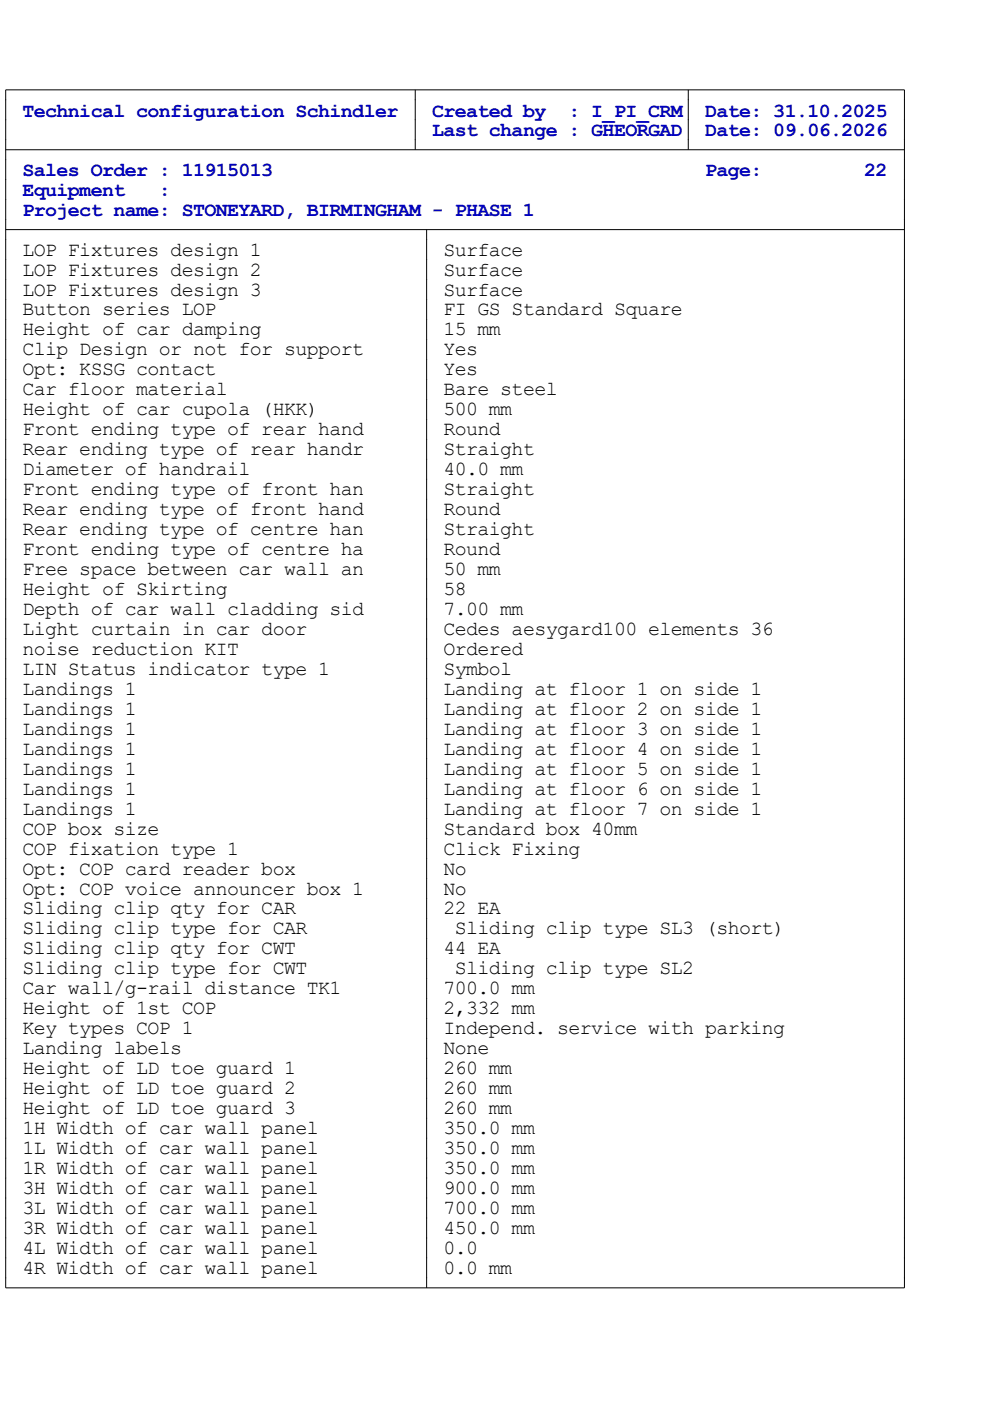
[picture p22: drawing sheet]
<svg xmlns="http://www.w3.org/2000/svg" width="210mm" height="297mm" viewBox="0 0 210 297" stroke-linecap="round" stroke-linejoin="round" font-family="sans-serif">
<defs><g id="words">
<g font-size="4.2" fill="#0000c0">
<text x="4.8" y="24.7">Technical configuration Schindler</text>
<text x="91.6" y="24.7">Created by</text>
<text x="91.6" y="28.9">Last change : GHEORGAD</text>
<text x="120.6" y="24.7">: I_PI_CRM</text>
<text x="149.5" y="24.7">Date: 31.10.2025</text>
<text x="149.5" y="28.9">Date: 09.06.2026</text>
<text x="4.8" y="37.4">Sales Order : 11915013</text>
<text x="4.8" y="41.6">Equipment</text>
<text x="33.7" y="41.6">:</text>
<text x="149.5" y="37.4">Page:</text>
<text x="183.3" y="37.4">22</text>
<text x="4.8" y="45.9">Project name: STONEYARD, BIRMINGHAM - PHASE 1</text>
</g>
<g font-size="4.2">
<text x="4.8" y="54.2">LOP Fixtures design 1</text>
<text x="4.8" y="58.4">LOP Fixtures design 2</text>
<text x="94" y="54.2">Surface</text>
<text x="94" y="58.4">Surface</text>
<text x="4.8" y="62.7">LOP Fixtures design 3</text>
<text x="94" y="62.7">Surface</text>
<text x="4.8" y="66.9">Button series LOP</text>
<text x="4.8" y="71.1">Height of car damping</text>
<text x="94" y="66.9">FI GS Standard Square</text>
<text x="94" y="71.1">15 mm</text>
<text x="4.8" y="75.4">Clip Design or not for support</text>
<text x="94" y="75.4">Yes</text>
<text x="4.8" y="79.6">Opt: KSSG contact</text>
<text x="4.8" y="83.8">Car floor material</text>
<text x="94" y="79.6">Yes</text>
<text x="94" y="83.8">Bare steel</text>
<text x="4.8" y="88.1">Height of car cupola (HKK)</text>
<text x="94" y="88.1">500 mm</text>
<text x="4.8" y="92.3">Front ending type of rear hand</text>
<text x="94" y="92.3">Round</text>
<text x="4.8" y="96.5">Rear ending type of rear handr</text>
<text x="4.8" y="100.8">Diameter of handrail</text>
<text x="94" y="96.5">Straight</text>
<text x="94" y="100.8">40.0 mm</text>
<text x="4.8" y="105">Front ending type of front han</text>
<text x="94" y="105">Straight</text>
<text x="4.8" y="109.2">Rear ending type of front hand</text>
<text x="4.8" y="113.5">Rear ending type of centre han</text>
<text x="94" y="109.2">Round</text>
<text x="94" y="113.5">Straight</text>
<text x="4.8" y="117.7">Front ending type of centre ha</text>
<text x="94" y="117.7">Round</text>
<text x="4.8" y="121.9">Free space between car wall an</text>
<text x="94" y="121.9">50 mm</text>
<text x="4.8" y="126.2">Height of Skirting</text>
<text x="4.8" y="130.4">Depth of car wall cladding sid</text>
<text x="94" y="126.2">58</text>
<text x="94" y="130.4">7.00 mm</text>
<text x="4.8" y="134.6">Light curtain in car door</text>
<text x="94" y="134.6">Cedes aesygard100 elements 36</text>
<text x="4.8" y="138.9">noise reduction KIT</text>
<text x="4.8" y="143.1">LIN Status indicator type 1</text>
<text x="94" y="138.9">Ordered</text>
<text x="94" y="143.1">Symbol</text>
<text x="4.8" y="147.3">Landings 1</text>
<text x="94" y="147.3">Landing at floor 1 on side 1</text>
<text x="4.8" y="151.6">Landings 1</text>
<text x="4.8" y="155.8">Landings 1</text>
<text x="94" y="151.6">Landing at floor 2 on side 1</text>
<text x="94" y="155.8">Landing at floor 3 on side 1</text>
<text x="4.8" y="160">Landings 1</text>
<text x="94" y="160">Landing at floor 4 on side 1</text>
<text x="4.8" y="164.3">Landings 1</text>
<text x="94" y="164.3">Landing at floor 5 on side 1</text>
<text x="4.8" y="168.5">Landings 1</text>
<text x="4.8" y="172.7">Landings 1</text>
<text x="94" y="168.5">Landing at floor 6 on side 1</text>
<text x="94" y="172.7">Landing at floor 7 on side 1</text>
<text x="4.8" y="177">COP box size</text>
<text x="94" y="177">Standard box 40mm</text>
<text x="4.8" y="181.2">COP fixation type 1</text>
<text x="4.8" y="185.4">Opt: COP card reader box</text>
<text x="94" y="181.2">Click Fixing</text>
<text x="94" y="185.4">No</text>
<text x="4.8" y="189.7">Opt: COP voice announcer box 1</text>
<text x="94" y="189.7">No</text>
<text x="4.8" y="193.9">Sliding clip qty for CAR</text>
<text x="94" y="193.9">22 EA</text>
<text x="4.8" y="198.1">Sliding clip type for CAR</text>
<text x="4.8" y="202.4">Sliding clip qty for CWT</text>
<text x="94" y="202.4">44 EA</text>
<text x="96.5" y="198.1">Sliding clip type SL3 (short)</text>
<text x="4.8" y="206.6">Sliding clip type for CWT</text>
<text x="96.5" y="206.6">Sliding clip type SL2</text>
<text x="4.8" y="210.8">Car wall/g-rail distance TK1</text>
<text x="4.8" y="215.1">Height of 1st COP</text>
<text x="94" y="210.8">700.0 mm</text>
<text x="94" y="215.1">2,332 mm</text>
<text x="4.8" y="219.3">Key types COP 1</text>
<text x="94" y="219.3">Independ. service with parking</text>
<text x="4.8" y="223.5">Landing labels</text>
<text x="4.8" y="227.8">Height of LD toe guard 1</text>
<text x="94" y="223.5">None</text>
<text x="94" y="227.8">260 mm</text>
<text x="4.8" y="232">Height of LD toe guard 2</text>
<text x="94" y="232">260 mm</text>
<text x="4.8" y="236.2">Height of LD toe guard 3</text>
<text x="94" y="236.2">260 mm</text>
<text x="4.8" y="240.5">1H Width of car wall panel</text>
<text x="4.8" y="244.7">1L Width of car wall panel</text>
<text x="94" y="240.5">350.0 mm</text>
<text x="94" y="244.7">350.0 mm</text>
<text x="4.8" y="248.9">1R Width of car wall panel</text>
<text x="94" y="248.9">350.0 mm</text>
<text x="4.8" y="253.2">3H Width of car wall panel</text>
<text x="4.8" y="257.4">3L Width of car wall panel</text>
<text x="94" y="253.2">900.0 mm</text>
<text x="94" y="257.4">700.0 mm</text>
<text x="4.8" y="261.6">3R Width of car wall panel</text>
<text x="94" y="261.6">450.0 mm</text>
<text x="4.8" y="265.9">4L Width of car wall panel</text>
<text x="94" y="265.9">0.0</text>
<text x="4.8" y="270.1">4R Width of car wall panel</text>
<text x="94" y="270.1">0.0 mm</text>
</g>
</g></defs>
<path d="M1.2 19h190.6v254h-190.6zM88.1 19v12.7M146 19v12.7M1.2 31.7h190.6M1.2 48.7h190.6M90.5 48.7v224.3" fill="none" stroke="#000" stroke-width=".21"/>
<use href="#words"/>
</svg>
